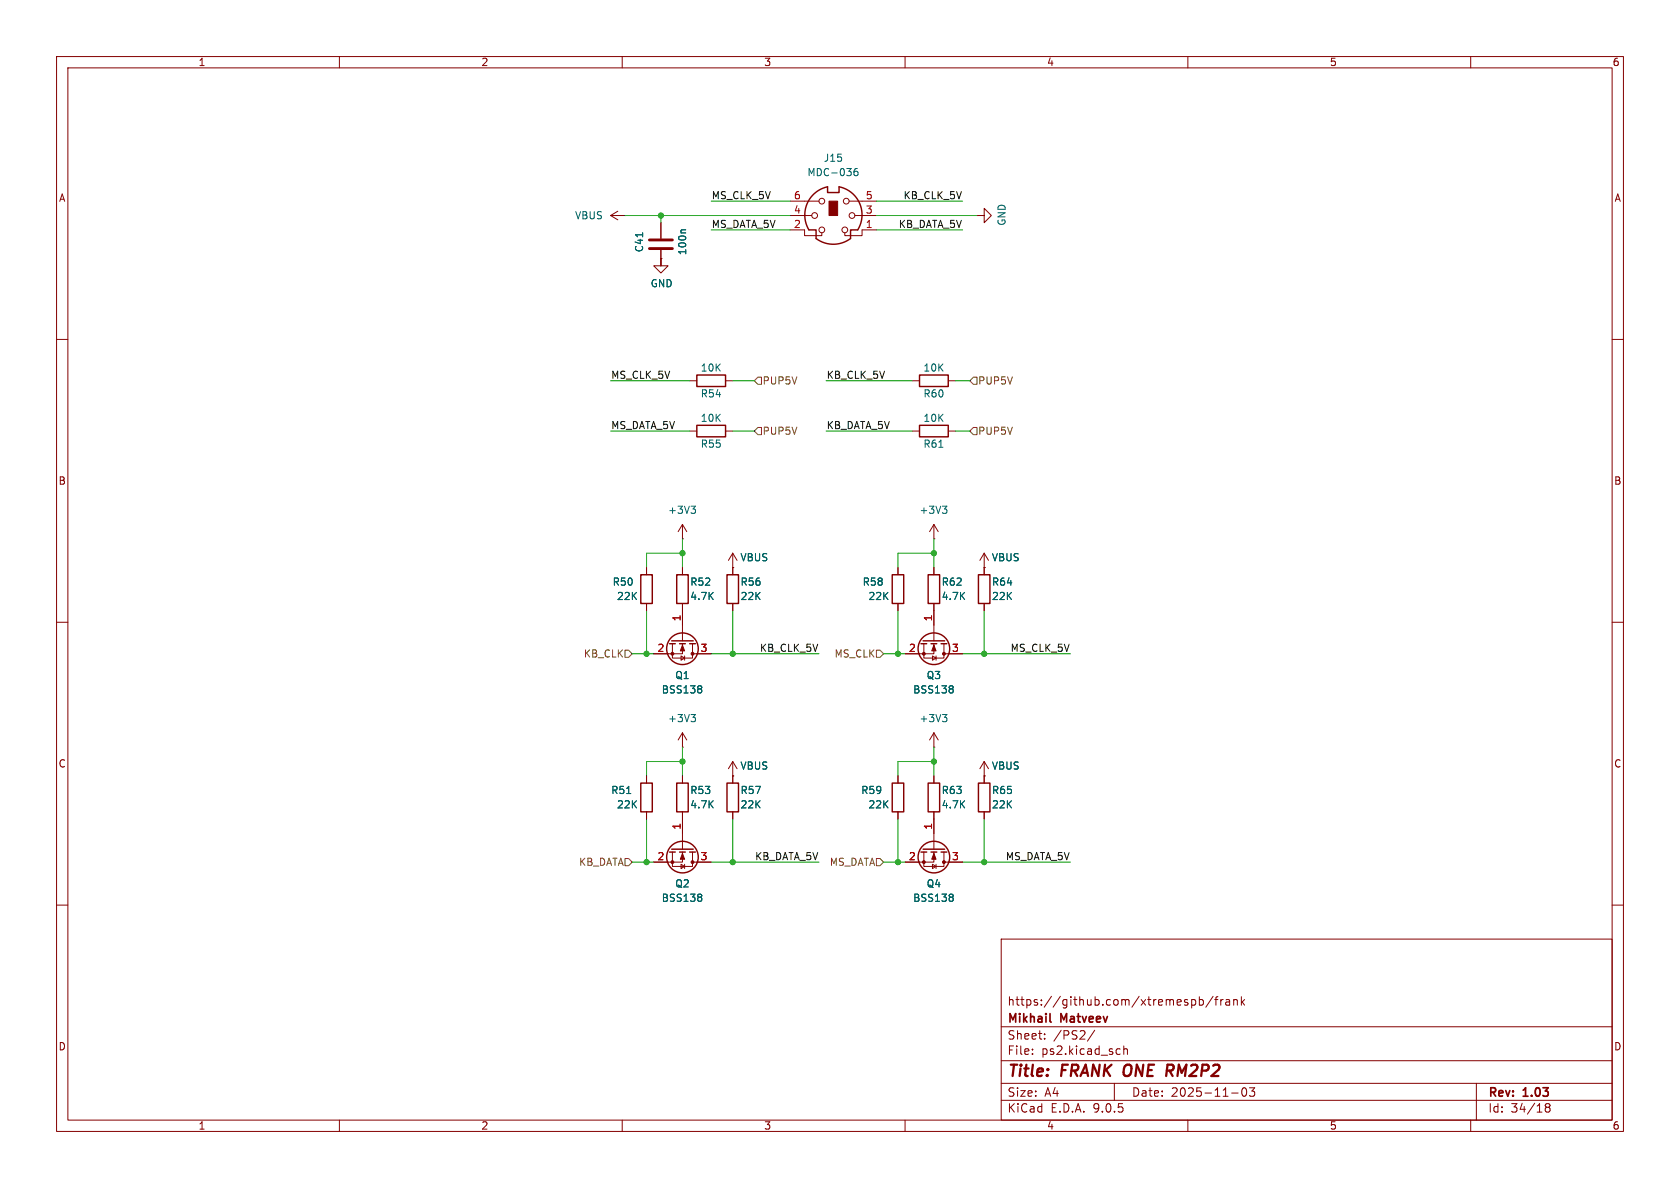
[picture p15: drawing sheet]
<svg xmlns="http://www.w3.org/2000/svg" width="297mm" height="210mm" viewBox="0 0 297 210" stroke-linecap="round" stroke-linejoin="round" font-family="sans-serif">
<defs><g id="words">
<g font-size="2.8" fill="#840000">
<text x="178" y="190.9">Title:</text>
<text x="187.7" y="190.9">FRANK ONE</text>
<text x="207.8" y="190.9">RM2P2</text>
</g>
<g font-size="2.1" fill="#840000">
<text x="178" y="178">https://github.com/xtremespb/frank</text>
<text x="178" y="184">Sheet:</text>
<text x="178" y="181.2">Mikhail</text>
<text x="186.2" y="184">/PS2/</text>
<text x="187.6" y="181.2">Matveev</text>
<text x="178" y="186.7">File:</text>
<text x="184.1" y="186.7">ps2.kicad_sch</text>
<text x="178" y="196.9">KiCad</text>
<text x="178" y="194.1">Size:</text>
<text x="184.7" y="194.1">A4</text>
<text x="185.7" y="196.9">E.D.A.</text>
<text x="193.3" y="196.9">9.0.5</text>
<text x="200" y="194.1">Date:</text>
<text x="207" y="194.1">2025-11-03</text>
<text x="263" y="194.3">Rev:</text>
<text x="263" y="196.9">Id:</text>
<text x="267.1" y="196.9">34/18</text>
<text x="269.4" y="194.3">1.03</text>
</g>
<g font-size="1.8" fill="#840000">
<text x="35" y="11.9">1</text>
<text x="85" y="11.9">2</text>
<text x="135" y="11.9">3</text>
<text x="185" y="11.9">4</text>
<text x="235" y="11.9">5</text>
<text x="285" y="11.9">6</text>
<text x="10.3" y="35.9">A</text>
<text x="285.3" y="35.9">A</text>
<text x="10.3" y="85.9">B</text>
<text x="285.3" y="85.9">B</text>
<text x="10.3" y="135.9">C</text>
<text x="285.3" y="135.9">C</text>
<text x="10.3" y="185.9">D</text>
<text x="285.3" y="185.9">D</text>
<text x="35" y="199.9">1</text>
<text x="85" y="199.9">2</text>
<text x="135" y="199.9">3</text>
<text x="185" y="199.9">4</text>
<text x="235" y="199.9">5</text>
<text x="285" y="199.9">6</text>
</g>
<g font-size="1.8" fill="#006464">
<text x="145.5" y="28.8">J15</text>
<text x="142.6" y="31.3">MDC-036</text>
<text x="101.6" y="39">VBUS</text>
<text x="178" y="40" transform="rotate(-90 178 40)">GND</text>
<text x="113.9" y="44.7" transform="rotate(-90 113.9 44.7)">C41</text>
<text x="121.5" y="45.2" transform="rotate(-90 121.5 45.2)">100n</text>
<text x="114.9" y="51">GND</text>
<text x="123.8" y="65.9">10K</text>
<text x="163.2" y="65.9">10K</text>
<text x="123.8" y="70.5">R54</text>
<text x="163.2" y="70.5">R60</text>
<text x="123.8" y="74.8">10K</text>
<text x="163.2" y="74.8">10K</text>
<text x="123.8" y="79.3">R55</text>
<text x="163.2" y="79.3">R61</text>
<text x="118" y="91">+3V3</text>
<text x="162.5" y="91">+3V3</text>
<text x="130.8" y="99.4">VBUS</text>
<text x="175.2" y="99.4">VBUS</text>
<text x="108.2" y="103.7">R50</text>
<text x="109" y="106.3">22K</text>
<text x="121.9" y="103.7">R52</text>
<text x="121.9" y="106.3">4.7K</text>
<text x="130.8" y="103.7">R56</text>
<text x="130.8" y="106.3">22K</text>
<text x="152.4" y="103.7">R58</text>
<text x="153.4" y="106.3">22K</text>
<text x="166.4" y="103.7">R62</text>
<text x="166.4" y="106.3">4.7K</text>
<text x="175.3" y="103.7">R64</text>
<text x="175.3" y="106.3">22K</text>
<text x="116.9" y="122.8">BSS138</text>
<text x="119.3" y="120.2">Q1</text>
<text x="161.3" y="122.8">BSS138</text>
<text x="163.7" y="120.2">Q3</text>
<text x="118" y="127.9">+3V3</text>
<text x="162.5" y="127.9">+3V3</text>
<text x="130.8" y="136.2">VBUS</text>
<text x="175.2" y="136.2">VBUS</text>
<text x="108" y="140.6">R51</text>
<text x="109" y="143.1">22K</text>
<text x="121.9" y="140.6">R53</text>
<text x="121.9" y="143.1">4.7K</text>
<text x="130.8" y="140.6">R57</text>
<text x="130.8" y="143.1">22K</text>
<text x="152.2" y="140.6">R59</text>
<text x="153.4" y="143.1">22K</text>
<text x="166.4" y="140.6">R63</text>
<text x="166.4" y="143.1">4.7K</text>
<text x="175.3" y="140.6">R65</text>
<text x="175.3" y="143.1">22K</text>
<text x="116.9" y="159.6">BSS138</text>
<text x="119.3" y="157.1">Q2</text>
<text x="161.3" y="159.6">BSS138</text>
<text x="163.7" y="157.1">Q4</text>
</g>
<g font-size="1.8" fill="#0f0f0f">
<text x="125.7" y="35.3">MS_CLK_5V</text>
<text x="159.6" y="35.3">KB_CLK_5V</text>
<text x="125.7" y="40.4">MS_DATA_5V</text>
<text x="158.8" y="40.4">KB_DATA_5V</text>
<text x="107.9" y="67">MS_CLK_5V</text>
<text x="146" y="67">KB_CLK_5V</text>
<text x="107.9" y="75.9">MS_DATA_5V</text>
<text x="146" y="75.9">KB_DATA_5V</text>
<text x="134.2" y="115.3">KB_CLK_5V</text>
<text x="178.6" y="115.3">MS_CLK_5V</text>
<text x="133.4" y="152.1">KB_DATA_5V</text>
<text x="177.7" y="152.1">MS_DATA_5V</text>
</g>
<g font-size="1.8" fill="#a90000">
<text x="140.3" y="35.3">6</text>
<text x="153" y="35.3">5</text>
<text x="140.3" y="37.8">4</text>
<text x="140.3" y="40.4">2</text>
<text x="153" y="37.8">3</text>
<text x="153" y="40.4">1</text>
<text x="120.4" y="109.9" transform="rotate(-90 120.4 109.9)">1</text>
<text x="164.8" y="109.9" transform="rotate(-90 164.8 109.9)">1</text>
<text x="116.1" y="115.3">2</text>
<text x="123.8" y="115.3">3</text>
<text x="160.6" y="115.3">2</text>
<text x="168.2" y="115.3">3</text>
<text x="120.4" y="146.8" transform="rotate(-90 120.4 146.8)">1</text>
<text x="164.8" y="146.8" transform="rotate(-90 164.8 146.8)">1</text>
<text x="116.1" y="152.1">2</text>
<text x="123.8" y="152.1">3</text>
<text x="160.6" y="152.1">2</text>
<text x="168.2" y="152.1">3</text>
</g>
<g font-size="1.8" fill="#725600">
<text x="134.7" y="68.2">PUP5V</text>
<text x="172.8" y="68.2">PUP5V</text>
<text x="134.7" y="77.1">PUP5V</text>
<text x="172.8" y="77.1">PUP5V</text>
<text x="103.1" y="116.4">KB_CLK</text>
<text x="147.4" y="116.4">MS_CLK</text>
<text x="102.3" y="153.3">KB_DATA</text>
<text x="146.6" y="153.3">MS_DATA</text>
</g>
</g></defs>
<g fill="none" stroke="#840000" stroke-width=".18">
<path d="M10 10h277v190h-277zM12 12h273v186h-273zM60 10v2M110 10v2M160 10v2M210 10v2M260 10v2M107.9 38.1h2.6M107.9 38.1l1.3 .8M109.2 37.3l-1.3 .8M110.5 38.1h.1M116.8 39.4v2.8"/>
<path d="M139.7 38.1h3.8M139.7 35.6h5.1M150.1 35.6h4.8M151.1 38.1h3.8M172.7 38.1h1.3v-1.3l1.3 1.3-1.3 1.3v-1.3M172.7 38.1h.1M116.8 44.2v2.8h-1.2l1.2 1.3 1.3-1.3h-1.3v-1.3M116.8 45.7h.1M139.7 40.6h2.5v1.1h3.1v-.6M154.9 40.6h-2.5v1.1h-3v-.6M10 60h2M121.9 67.3h1.3"/>
<path d="M121.9 76.2h1.3M128.3 67.3h1.2M128.3 76.2h1.2M161.3 67.3h1.3M161.3 76.2h1.3M167.6 67.3h1.3M167.6 76.2h1.3M285 60h2M120.6 95.3h.1M120.6 92.7v2.6M120.6 92.7l-.7 1.3M120.6 92.7l.8 1.3"/>
<path d="M129.5 97.8l-.7 1.3M129.5 97.8l.8 1.3M129.5 97.8v3.8M165.1 95.3h.1M165.1 92.7v2.6M165.1 92.7l-.8 1.3M165.1 92.7l.8 1.3M174 97.8v3.8M174 97.8l-.8 1.3M174 97.8l.8 1.3M10 110h2M114.3 100.3v1.3"/>
<path d="M114.3 106.7v1.3M118.9 113.8v2.5h3.5v-2.5M120.4 116l.6 .3-.6 .4zM120.6 113.8v1.8h-5M120.6 100.3v1.3M120.6 106.7v6.6M121 116v.7M122.4 115.6h3.3M129.5 100.3h.1M129.5 106.7v1.3M158.7 100.3v1.3M158.7 106.7v1.3"/>
<path d="M163.3 113.8v2.5h3.6v-2.5M164.8 116l.7 .3-.7 .4zM165.1 113.8v1.8h-5.1M165.1 100.3v1.3M165.1 106.7v6.6M165.5 116v.7M166.9 115.6h3.3M174 100.3h.1M174 106.7v1.3M285 110h2M114.3 137.2v1.2M120.6 132.1h.1"/>
<path d="M120.6 129.5v2.6M120.6 137.2v1.2M120.6 129.5l-.7 1.3M120.6 129.5l.8 1.3M129.5 137.2h.1M129.5 134.6v3.8M129.5 134.6l-.7 1.3M129.5 134.6l.8 1.3M158.7 137.2v1.2M165.1 132.1h.1M165.1 129.5v2.6M165.1 137.2v1.2"/>
<path d="M165.1 129.5l-.8 1.3M165.1 129.5l.8 1.3M174 137.2h.1M174 134.6l-.8 1.3M174 134.6l.8 1.3M174 134.6v3.8M114.3 143.5v1.3M118.9 150.6v2.6h3.5v-2.6M120.4 152.8l.6 .4-.6 .3zM120.6 150.6v1.8h-5M120.6 143.5v6.6M121 152.8v.7"/>
<path d="M122.4 152.4h3.3M129.5 143.5v1.3M158.7 143.5v1.3M163.3 150.6v2.6h3.6v-2.6M164.8 152.8l.7 .4-.7 .3zM165.1 150.6v1.8h-5.1M165.1 143.5v6.6M165.5 152.8v.7M166.9 152.4h3.3M174 143.5v1.3M10 160h2M177 166h108v32h-108z"/>
<path d="M210.7 176.8l.4-.1 .3 .3v.4l-.2 .2h-.5M212 176.8l.5-.1 .2 .3v.4l-.1 .2h-.6M212 176.2v1.5M214.5 176.1l-1.3 2M214.7 176.7h.6M215.3 176.2l-.3 .2v1.3M215.8 176.7v1M216.2 176.7l-.2 .1-.2 .2M216.7 176.8h.6l.1 .9M217.4 177.1h-.5a.29 .29 0 0 0-.2 .3 .29 .29 0 0 0 .2 .3l.5-.1M218.1 176.8l.2-.1 .4 .1v.9M218.1 176.7v1"/>
<path d="M219.5 176.2v1.5M219.6 177.1l.4 .6M220 176.7l-.5 .6M285 160h2M60 198v2M110 198v2M160 198v2M177 194.5h108M177 191.5h108M177 187.5h108M177 181.5h108M182.5 186.3v.1"/>
<path d="M182.5 185.5v.1M184.7 183.6v.1M184.7 182.8v.1M193.5 182.1l-1.3 2M197 191.5v3M197.9 185.4l.1 .1M198 186.3l-.1 .1M198.7 184.9v1.5M198.7 185.5l.2-.1 .3 .1 .1 .9M210 198v2M217.7 193.2h1.2M219.7 192.4l.2-.1a.81 .81 0 0 1 .6 .6 .81 .81 0 0 1-.3 .8l-.2 .1a.81 .81 0 0 1-.3-1.4z"/>
<path d="M220.9 192.3h.9l-.5 .6 .4 .1v.7l-.2 .1h-.4l-.2-.1M260 198v2M261 191.5v6.5M273.5 195.7l-.3-.2 .3-.4 .4 .1 .1 .2-.3 .3M273.5 195.7l-.3 .3v.5l.3 .1 .4-.1 .1-.2v-.4l-.3-.2M273.5 195.7h.2"/>
<circle cx="144" cy="38.1" r=".51"/>
<circle cx="145.3" cy="35.6" r=".51"/>
<circle cx="149.6" cy="35.6" r=".51"/>
<circle cx="150.6" cy="38.1" r=".51"/>
<circle cx="145.3" cy="40.6" r=".51"/>
<circle cx="149.4" cy="40.6" r=".51"/>
</g>
<path d="M206.4 188.2h.8M206.8 189.3l.5 .9M207.2 189.2l-.9 .1" fill="none" stroke="#840000" stroke-width=".4"/>
<path d="M185.6 180.5l.2 .2" fill="none" stroke="#840000" stroke-width=".3"/>
<g fill="none" stroke="#840000" stroke-width=".25">
<path d="M151.6 40.6a5 5 0 0 0-3.3-7.6v1h-2v-1a5.1 5.1 0 0 0-3.3 7.6h1.3v1.6a5.1 5.1 0 0 0 6.1 0v-1.6h1.2M123.2 75.2h5.1v2h-5.1zM123.2 66.3h5.1v2h-5.1zM162.6 66.3h5v2h-5zM162.6 75.2h5v2h-5zM113.3 101.6h2v5.1h-2zM118.4 113.8h1M118.7 113.3h3.9M119.6 101.6h2.1v5.1h-2.1zM120.1 113.8h1.1M121.9 113.8h1M128.5 101.6h2.1v5.1h-2.1z"/>
<path d="M157.7 101.6h2.1v5.1h-2.1zM162.8 113.8h1M163.2 113.3h3.8M164.1 101.6h2v5.1h-2zM164.6 113.8h1M166.4 113.8h1M173 101.6h2v5.1h-2zM113.3 138.4h2v5.1h-2zM119.6 138.4h2.1v5.1h-2.1zM128.5 138.4h2.1v5.1h-2.1zM157.7 138.4h2.1v5.1h-2.1zM164.1 138.4h2v5.1h-2z"/>
<path d="M173 138.4h2v5.1h-2zM118.4 150.6h1M118.7 150.1h3.9M120.1 150.6h1.1M121.9 150.6h1M162.8 150.6h1M163.2 150.1h3.8M164.6 150.6h1M166.4 150.6h1"/>
<circle cx="120.6" cy="114.7" r="2.79"/>
<circle cx="165.1" cy="114.7" r="2.79"/>
<circle cx="120.6" cy="151.5" r="2.79"/>
<circle cx="165.1" cy="151.5" r="2.79"/>
</g>
<g fill="#840000" stroke="#840000" stroke-width=".18">
<path d="M165.1 150.9l.4 1h-.8z"/>
<path d="M146.6 35.6h1.5v2.5h-1.5z"/>
<path d="M120.6 150.9l.4 1h-.7z"/>
<path d="M120.6 114l.4 1.1h-.7z"/>
<path d="M165.1 114l.4 1.1h-.8z"/>
<circle cx="166.9" cy="152.4" r=".25"/>
<circle cx="163.3" cy="152.4" r=".25"/>
<circle cx="122.4" cy="152.4" r=".25"/>
<circle cx="118.9" cy="152.4" r=".25"/>
<circle cx="122.4" cy="115.6" r=".25"/>
<circle cx="118.9" cy="115.6" r=".25"/>
<circle cx="166.9" cy="115.6" r=".25"/>
<circle cx="163.3" cy="115.6" r=".25"/>
</g>
<g fill="none" stroke="#006464" stroke-width=".18">
<path d="M151.6 29.8l-.4 .1a.86 .86 0 0 0 0 1.2l.4-.2 .1-.4-.2-.2h-.4l-.1 .2M113.6 41.1v.8M121.2 40.6h-.6l-.2 .2M166 79.1h.7M122.2 89.5h.7l-.4 .5M122.7 90l.2 .2v.3l-.2 .2M166.6 89.5h.8l-.4 .5M167.2 90l.2 .2v.3l-.2 .2M122.2 126.3h.7l-.4 .5M122.7 126.8l.2 .2v.3l-.2 .3M123.8 121.2l.3 .3-.3 .3 .3 .2v.3l-.3 .2M166.6 126.3h.8l-.4 .5"/>
<path d="M167.2 126.8l.2 .2v.3l-.2 .3M168.3 121.2l.2 .3-.2 .3 .2 .2v.3l-.2 .2M110.8 140.3h.7M123.8 158.1l.3 .2-.3 .3 .3 .2v.3l-.3 .2M168.3 158.1l.2 .2-.2 .3 .2 .2v.3l-.2 .2"/>
</g>
<path d="M114.8 42.4h4.1M114.8 43.9h4.1" fill="none" stroke="#840000" stroke-width=".51"/>
<path d="M134 66.7h.6v1.2h-.6l-.7-.6zM134 75.6h.6v1.2h-.6l-.7-.6zM172.1 66.7h.6v1.2h-.6l-.7-.6zM172.1 75.6h.6v1.2h-.6l-.7-.6zM110.5 114.9h.6l.7 .7-.7 .6h-.6zM154.9 114.9h.7l.6 .7-.6 .6h-.7zM110.5 151.8h.6l.7 .6-.7 .6h-.6zM154.9 151.8h.7l.6 .6-.6 .6h-.7z" fill="none" stroke="#725600" stroke-width=".18"/>
<g fill="none" stroke="#009600" stroke-width=".18">
<path d="M110.5 38.1h29.2M116.8 38.1v1.3M125.7 35.6h14M154.9 35.6h15.3M154.9 38.1h17.8M116.8 45.7v1.3M125.7 40.6h14M154.9 40.6h15.3M107.9 76.2h14M107.9 67.3h14M129.5 76.2h3.8M129.5 67.3h3.8"/>
<path d="M146 76.2h15.3M146 67.3h15.3M168.9 76.2h2.5M168.9 67.3h2.5M120.6 95.3v5M120.6 97.8h-6.3v2.5M165.1 97.8h-6.4v2.5M165.1 95.3v5M111.8 115.6h3.8M114.3 108v7.6M125.7 115.6h19.1M129.5 108v7.6"/>
<path d="M156.2 115.6h3.8M158.7 108v7.6M170.2 115.6h19M174 108v7.6M120.6 132.1v5.1M120.6 134.6h-6.3v2.6M165.1 134.6h-6.4v2.6M165.1 132.1v5.1M111.8 152.4h3.8M114.3 144.8v7.6M125.7 152.4h19.1M129.5 144.8v7.6"/>
<path d="M156.2 152.4h3.8M158.7 144.8v7.6M170.2 152.4h19M174 144.8v7.6"/>
</g>
<g fill="#009600" stroke="#009600" stroke-width=".18">
<circle cx="158.7" cy="115.6" r=".46"/>
<circle cx="129.5" cy="115.6" r=".46"/>
<circle cx="114.3" cy="115.6" r=".46"/>
<circle cx="120.6" cy="97.8" r=".46"/>
<circle cx="165.1" cy="97.8" r=".46"/>
<circle cx="174" cy="115.6" r=".46"/>
<circle cx="174" cy="152.4" r=".46"/>
<circle cx="116.8" cy="38.1" r=".46"/>
<circle cx="129.5" cy="152.4" r=".46"/>
<circle cx="114.3" cy="152.4" r=".46"/>
<circle cx="165.1" cy="134.6" r=".46"/>
<circle cx="158.7" cy="152.4" r=".46"/>
<circle cx="120.6" cy="134.6" r=".46"/>
</g>
<use href="#words"/>
</svg>
